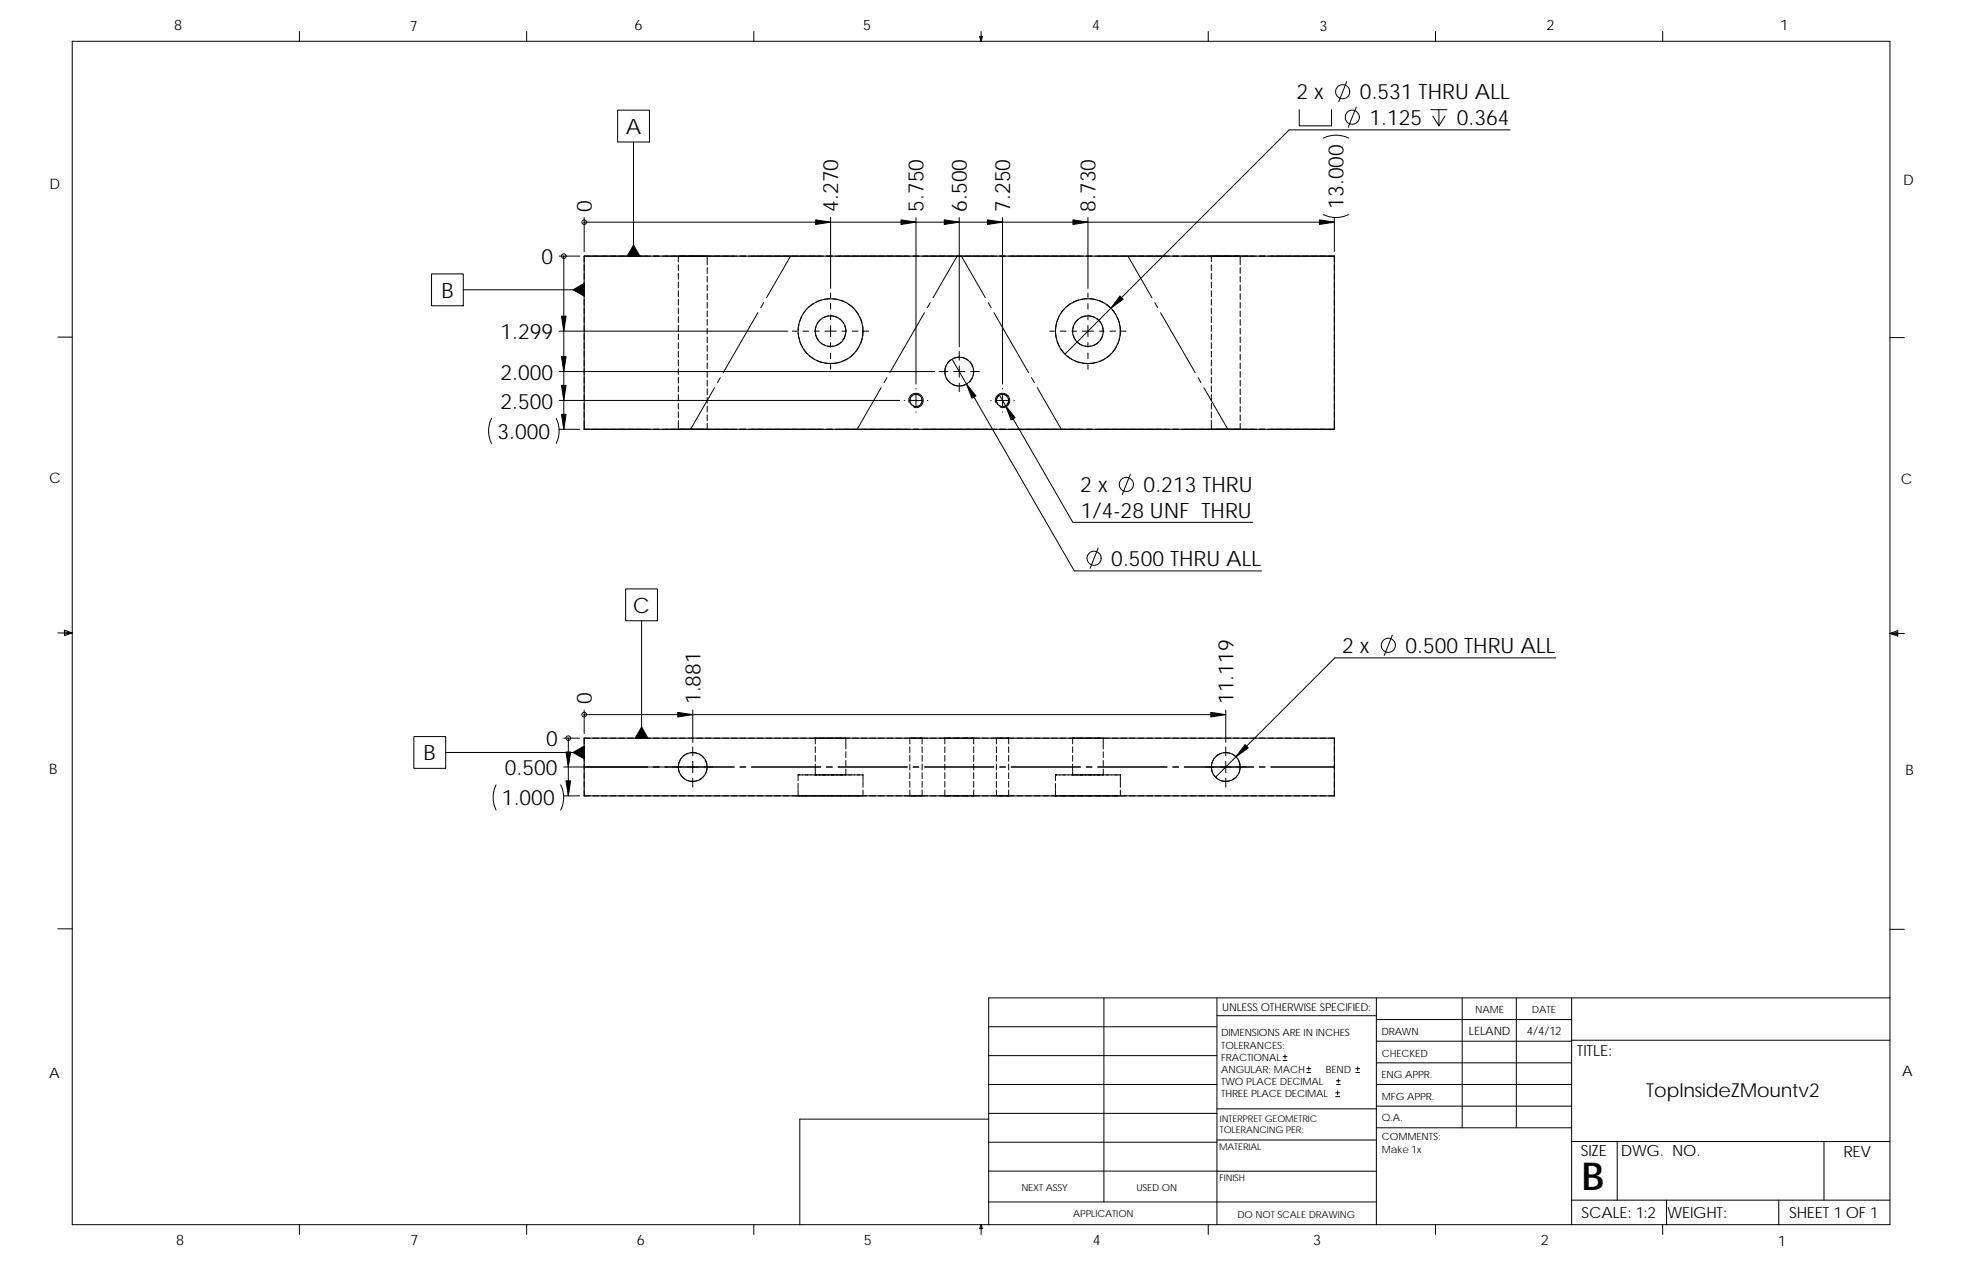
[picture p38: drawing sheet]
<svg xmlns="http://www.w3.org/2000/svg" width="432mm" height="279mm" viewBox="0 0 432 279" stroke-linecap="round" stroke-linejoin="round" font-family="sans-serif">
<defs><g id="words">
<text font-size="8.5" x="348.1" y="261.7">B</text>
<g font-size="4.7">
<text x="285.3" y="21.9">2 x</text>
<text x="299.3" y="21.9">0.531 THRU ALL</text>
<text x="137.7" y="29.5">A</text>
<text x="301.4" y="27.5">1.125</text>
<text x="320.6" y="27.5">0.364</text>
<text x="130.2" y="46.6" transform="rotate(-90 130.2 46.6)">0</text>
<text x="184.5" y="46.6" transform="rotate(-90 184.5 46.6)">4.270</text>
<text x="203.3" y="46.6" transform="rotate(-90 203.3 46.6)">5.750</text>
<text x="212.8" y="46.6" transform="rotate(-90 212.8 46.6)">6.500</text>
<text x="222.3" y="46.6" transform="rotate(-90 222.3 46.6)">7.250</text>
<text x="241.1" y="46.6" transform="rotate(-90 241.1 46.6)">8.730</text>
<text x="295.7" y="45.9" transform="rotate(-90 295.7 45.9)">13.000</text>
<text x="119.2" y="58.1">0</text>
<text x="97.1" y="65.5">B</text>
<text x="110.1" y="74.6">1.299</text>
<text x="110.1" y="83.5">2.000</text>
<text x="110.1" y="89.9">2.500</text>
<text x="109.5" y="96.6">3.000</text>
<text x="237.7" y="108.3">2 x</text>
<text x="237.9" y="113.9">1/4-28 UNF THRU</text>
<text x="251.7" y="108.3">0.213 THRU</text>
<text x="244.6" y="124.5">0.500 THRU ALL</text>
<text x="139.3" y="134.8">C</text>
<text x="295.4" y="143.7">2 x</text>
<text x="309.3" y="143.7">0.500 THRU ALL</text>
<text x="130.2" y="154.9" transform="rotate(-90 130.2 154.9)">0</text>
<text x="154.1" y="154.9" transform="rotate(-90 154.1 154.9)">1.881</text>
<text x="271.4" y="154.9" transform="rotate(-90 271.4 154.9)">11.119</text>
<text x="93.2" y="167.3">B</text>
<text x="120.2" y="164.1">0</text>
<text x="111.1" y="170.5">0.500</text>
<text x="110.5" y="177.2">1.000</text>
</g>
<text font-size="4.2" x="362.3" y="241.4">TopInsideZMountv2</text>
<g font-size="3.4">
<text x="347" y="232.3">TITLE:</text>
<text x="347.9" y="254.3">SIZE</text>
<text x="356.7" y="254.3">DWG. NO.</text>
<text x="405.7" y="254.4">REV</text>
<text x="348.1" y="267.9">SCALE: 1:2</text>
<text x="367" y="268">WEIGHT:</text>
<text x="393.8" y="267.9">SHEET 1 OF 1</text>
</g>
<g font-size="3.2">
<text x="38.3" y="6.7">8</text>
<text x="90.2" y="6.8">7</text>
<text x="139.7" y="6.5">6</text>
<text x="189.9" y="6.5">5</text>
<text x="240.4" y="6.6">4</text>
<text x="290.4" y="6.7">3</text>
<text x="340.4" y="6.6">2</text>
<text x="391.8" y="6.7">1</text>
<text x="10.9" y="41.6">D</text>
<text x="418.9" y="40.7">D</text>
<text x="10.8" y="106.3">C</text>
<text x="418.4" y="106.4">C</text>
<text x="10.8" y="170.2">B</text>
<text x="419.4" y="170.6">B</text>
<text x="10.8" y="237.2">A</text>
<text x="418.6" y="236.8">A</text>
<text x="38.8" y="273.9">8</text>
<text x="90.3" y="273.9">7</text>
<text x="140.2" y="273.8">6</text>
<text x="190.1" y="273.9">5</text>
<text x="240.5" y="273.8">4</text>
<text x="289" y="273.9">3</text>
<text x="339.1" y="273.9">2</text>
<text x="391.4" y="274.2">1</text>
</g>
<g font-size="2.5">
<text x="323.3" y="227.6">LELAND</text>
<text x="336" y="227.7">4/4/12</text>
</g>
<text font-size="2.4" x="269" y="222.4">UNLESS OTHERWISE SPECIFIED:</text>
<g font-size="2.2">
<text x="304" y="227.7">DRAWN</text>
<text x="324.7" y="222.9">NAME</text>
<text x="337.2" y="222.9">DATE</text>
<text x="268.8" y="228">DIMENSIONS ARE IN INCHES</text>
<text x="268.8" y="230.7">TOLERANCES:</text>
<text x="268.8" y="233.3">FRACTIONAL</text>
<text x="304.1" y="232.6">CHECKED</text>
<text x="268.8" y="236">ANGULAR: MACH</text>
<text x="268.8" y="238.6">TWO PLACE DECIMAL</text>
<text x="291.8" y="236">BEND</text>
<text x="304" y="237.2">ENG APPR.</text>
<text x="268.8" y="241.3">THREE PLACE DECIMAL</text>
<text x="304.1" y="242">MFG APPR.</text>
<text x="304.1" y="246.7">Q.A.</text>
<text x="304.1" y="250.9">COMMENTS:</text>
<text x="304.1" y="253.6">Make 1x</text>
</g>
<g font-size="2.1">
<text x="224.8" y="262">NEXT ASSY</text>
<text x="250.1" y="262">USED ON</text>
<text x="236.2" y="267.8">APPLICATION</text>
<text x="272.4" y="267.9">DO NOT SCALE DRAWING</text>
</g>
<g font-size="2">
<text x="268.5" y="249.4">TOLERANCING PER:</text>
<text x="268.5" y="246.8">INTERPRET GEOMETRIC</text>
<text x="268.3" y="252.9">MATERIAL</text>
<text x="268.4" y="259.7">FINISH</text>
</g>
</g></defs>
<g fill="none" stroke="#000" stroke-width=".22">
<path d="M15.9 9.1h400v260.3h-400zM65.9 6.9v2.2M115.9 6.9v2.2M165.9 6.9v2.2M215.6 8h.6l-.3 1.1zM215.7 8l.2 1.1M215.9 6.9v2.2M216 8l-.1 1.1M265.9 6.9v2.2M296.4 17.9l-1.8 4.5M315.9 6.9v2.2M365.9 6.9v2.2"/>
<path d="M135.9 24.2h7v7h-7zM139.4 31.2v25.1M285.9 24.1v3.6h7.2v-3.6M291.2 30.4a6.2 6.2 0 0 1 5.6 0M298.5 23.6l-1.8 4.4M314.9 24.1h3.6M315.3 25.5l1.4 2.2M316.7 24.1v3.6M318 25.5l-1.3 2.2M332.3 28.6h-48.6l-49.3 49.3M123.1 56.3h4.5M124.1 56.3v38.1"/>
<path d="M124.1 56.3h.1M128.6 48.9h.1M128.6 47.9v7.5M128.6 58.3v1.2M143.2 56.3h-14.6v1.3M145.1 56.3h-1.3M145.7 56.3h16.5M149.3 58.3v1.2M149.9 56.3h5.1M150.6 56.3h-1.3v1.3M151.8 56.3h1.3M154.4 56.3h1.2v2"/>
<path d="M155.6 58.9v1.3M162.9 56.3h1.2M164.8 56.3h16.5M174 56.3l-5.3 9.2M181.9 56.3h1.3M182.8 47.9v15.6M183.8 56.3h16.5M201.6 47.9v36.6M202.2 56.3h-1.2M202.9 56.3h16.5M210.7 56.3l-5.3 9.2M211.1 56.3l.1 .1"/>
<path d="M211.1 47.9v28.4M211.2 56.3l-.2 .1M211.6 56.3l5.3 9.2M220.6 47.9v36.6M221.3 56.3h-1.3M221.9 56.3h16.5M239.4 47.9v15.6M240.3 56.3h-1.2M241 56.3h16.5M248.2 56.3l5.3 9.2M259.4 56.3h-1.3M260 56.3h16.5"/>
<path d="M266.6 58.3v1.2M267.2 56.3h5.1M267.9 56.3h-1.3v1.3M269.1 56.3h1.3M271.7 56.3h1.2v2M272.9 58.9v1.3M278.4 56.3h-1.2M279.1 56.3h14.6M291.2 47.2a6.2 6.2 0 0 0 5.6 0M293.7 48.9h-165.1M293.7 47.9v7.5M293.7 56.3v1.3"/>
<path d="M293.7 58.3v1.2M12.7 74.2h3.2M95 60.3h7v7h-7zM102 63.8h26.6M123.1 72.9h50.3M128.6 60.2v1.2M128.6 62.1v1.2M128.6 64v1.2M128.6 65.9v1.2M128.6 67.8v1.2M128.6 69.7v1.3M128.6 71.6v1.3"/>
<path d="M128.6 73.5v1.3M128.6 75.4v1.3M128.6 77.3v1.3M128.6 79.2v1.3M149.3 60.2v1.2M149.3 62.1v1.2M149.3 64v1.2M149.3 65.9v1.2M149.3 67.8v1.2M149.3 69.7v1.3M149.3 71.6v1.3M149.3 73.5v1.3"/>
<path d="M149.3 75.4v1.3M149.3 77.3v1.3M149.3 79.2v1.3M155.6 60.8v1.3M155.6 62.7v1.3M155.6 64.6v1.3M155.6 66.5v1.3M155.6 68.4v1.3M155.6 70.3v1.3M155.6 72.2v1.3M155.6 74.1v1.3M155.6 76v1.3"/>
<path d="M155.6 77.9v1.3M155.6 79.8v1.3M166.8 68.8l-7.6 13.2M168.1 66.6l-.7 1.1M174.4 72.9h1M175.7 73.3l.2 1.2M175.8 71.4l-.1 1.2M176 75.1l.6 1.2M176.4 69.6l-.4 1.2M176.7 72.9h1.3M176.9 76.8l.8 1M177.5 68l-.8 1"/>
<path d="M178.1 78.3l1.1 .7M179 66.8l-1.1 .8M179.2 72.9h1.1M179.5 73.7l.6 1.1M179.6 71.8l-.2 1.3M179.7 79.3l1.2 .4M180.5 75.3l1 .7M180.6 70.3l-.8 .9M180.7 66l-1.2 .5M181.5 79.9l1.3 .1M181.5 72.9h2.5M182.4 69.5l-1.2 .4"/>
<path d="M182.6 65.7l-1.3 .2M182.8 71.6v2.5M182.8 64.5v1M182.8 66.8v1.2M182.8 69.3v1.1M182.8 75.4v1M182.8 77.7v1.2M183 69.5l1.2 .3M183.2 65.7l1.3 .2M183.4 76.1l-1.2 .1M184.7 79.7l-1.3 .2M184.8 70.1l.8 .9"/>
<path d="M185.1 66.1l1.1 .5M185.1 75.3l-1.1 .7M185.3 72.9h1M185.9 71.6l.2 1.4M186 73.7l-.5 1.1M186.4 79l-1.1 .5M186.8 66.9l.9 .8M187.6 72.9h1.3M187.9 77.8l-.9 .8M188.2 68.2l.7 1M189 76.3l-.7 1M189.2 69.8l.5 1.2"/>
<path d="M189.7 74.5l-.4 1.2M189.8 71.6v2.3M190.1 72.9h1.1M203.5 68.8l-7.7 13.2M204.7 66.6l-.6 1.1M209.4 79.1l-.9 .8M209.5 79l26.9 46.6h41.2M211.1 77.3v1.9M211.2 78.6l-1.2 .2M211.8 78.7l1.2 .5M213.4 79.6l.7 1.1M217.5 66.6l.6 1.1"/>
<path d="M218.8 68.8l7.6 13.2M231 72.9h1.1M232.3 73.3l.2 1.2M232.5 71.4l-.2 1.2M232.7 75.1l.5 1.2M233.1 69.6l-.5 1.2M233.3 72.9h1.3M233.5 76.8l.8 1M234.2 68l-.8 1M234.8 78.3l1 .7M235.6 66.8l-1 .8M235.9 72.9h1"/>
<path d="M236.2 73.7l.5 1.1M236.2 71.8l-.1 1.3M236.4 79.3l1.2 .4M237.1 75.3l1.1 .7M237.3 70.3l-.8 .9M237.3 66l-1.1 .5M238.2 79.9l1.2 .1M238.2 72.9h2.5M239 69.5l-1.2 .4M239.2 65.7l-1.2 .2M239.4 64.5v1M239.4 66.8v1.2"/>
<path d="M239.4 69.3v1.1M239.4 71.6v2.5M239.4 75.4v1M239.4 77.7v1.2M239.6 69.5l1.3 .3M239.8 65.7l1.3 .2M240.1 76.1l-1.3 .1M241.3 79.7l-1.2 .2M241.4 70.1l.9 .9M241.7 66.1l1.2 .5M241.7 75.3l-1 .7M241.9 72.9h1.1"/>
<path d="M242.6 71.6l.2 1.4M242.7 73.7l-.6 1.1M243.1 79l-1.2 .5M243.4 66.9l1 .8M244.2 72.9h1.3M244.6 77.8l-1 .8M244.8 68.2l.8 1M245.7 76.3l-.7 1M245.9 69.8l.4 1.2M246.4 74.5l-.4 1.2M246.4 71.6l.1 2.3M246.8 72.9h1"/>
<path d="M254.1 66.6l.7 1.1M255.4 68.8l7.6 13.2M266.6 60.2v1.2M266.6 62.1v1.2M266.6 64v1.2M266.6 65.9v1.2M266.6 67.8v1.2M266.6 69.7v1.3M266.6 71.6v1.3M266.6 73.5v1.3M266.6 75.4v1.3M266.6 77.3v1.3"/>
<path d="M266.6 79.2v1.3M272.9 60.8v1.3M272.9 62.7v1.3M272.9 64.6v1.3M272.9 66.5v1.3M272.9 68.4v1.3M272.9 70.3v1.3M272.9 72.2v1.3M272.9 74.1v1.3M272.9 76v1.3M272.9 77.9v1.3M272.9 79.8v1.3"/>
<path d="M293.7 60.2v1.2M293.7 62.1v1.2M293.7 64v1.2M293.7 65.9v1.2M293.7 67.8v1.2M293.7 69.7v1.3M293.7 71.6v1.3M293.7 73.5v1.3M293.7 75.4v1.3M293.7 77.3v1.3M293.7 79.2v1.3M415.9 74.3h3.2"/>
<path d="M108.2 92a6.2 6.2 0 0 0 0 5.6M122.4 92a6.2 6.2 0 0 1 0 5.6M123.1 94.4h4.5M123.1 88.1h74.9M123.1 81.7h82.6M128.6 92.5v1.9h14.6M128.6 81.1v1.3M128.6 83v1.3M128.6 84.9v1.3M128.6 86.8v1.3M128.6 88.7v1.3M128.6 90.6v1.3"/>
<path d="M145.1 94.4h-1.3M145.7 94.4h16.5M149.3 92.5v1.9h1.3M149.3 81.1v1.3M149.3 83v1.3M149.3 84.9v1.3M149.3 86.8v1.3M149.3 88.7v1.3M149.3 90.6v1.3M149.9 94.4h5.1M151.8 94.4h1.3M155.6 93.2v1.2h-1.2"/>
<path d="M155.6 81.7v1.3M155.6 83.7v1.2M155.6 85.6v1.2M155.6 87.5v1.2M155.6 89.4v1.2M155.6 91.3v1.2M157.3 85.3l-5.3 9.1M158.5 83.1l-.6 1.1M164.1 94.4h-1.2M164.8 94.4h16.5M182.8 80.2v1M183.2 94.4h-1.3"/>
<path d="M183.8 94.4h16.5M193.9 85.3l-5.2 9.1M195.2 83.1l-.6 1.1M199 88.1h.1M200 88.5a1.59 1.59 0 0 1 1.4-2 1.59 1.59 0 0 1 1.8 1.7 1.59 1.59 0 0 1-2 1.4M200.3 88.1h2.5M200.8 87h-.1a1.35 1.35 0 0 0-.2 1.9M201 89.3l.5 .2 .7-.2M201.4 86.8h.5l.6 .3M201.6 85.5v.1M201.6 90.6v.1M201.6 86.8v2.5"/>
<path d="M202.2 94.4h-1.2M202.8 87.7a1.13 1.13 0 0 1-.2 1.2M202.9 94.4h16.5M204.1 88.1h.1M206.7 81.7h1.9M208.2 80.5a3.1 3.1 0 0 0-.1 2.1M208.3 83.2l.8 1M209.6 84.5l1.2 .4M209.9 81.7h2.5M211.1 84.3v1.9M211.1 80.5v2.5M212.6 84.5l-1.2 .4"/>
<path d="M213.6 81.7h1.9M213.9 83.2l-.8 1M214.2 81.3l-.1 1.3M218 88.1h.1M219.1 88.5a1.59 1.59 0 0 1 1.4-2 1.59 1.59 0 0 1 1.7 1.7 1.59 1.59 0 0 1-2 1.4M219.4 88.1h2.5M219.8 87a1.35 1.35 0 0 0-.3 1.9M220 86.9l16.1 28h39.6M220 89.3l.5 .2 .7-.2M220.4 86.8h.5l.7 .3M220.6 85.5v.1M220.6 90.6v.1"/>
<path d="M220.6 86.8v2.5M221.3 94.4h-1.3M221.9 87.7a1.13 1.13 0 0 1-.2 1.2M221.9 94.4h16.5M223.1 88.1h.1M227 83.1l.6 1.1M228.3 85.3l5.3 9.1M239.4 80.2v1M240.3 94.4h-1.2M241 94.4h16.5M258.1 94.4h1.3M260 94.4h16.5"/>
<path d="M263.7 83.1l.6 1.1M264.9 85.3l5.3 9.1M266.6 92.5v1.9h1.3M266.6 81.1v1.3M266.6 83v1.3M266.6 84.9v1.3M266.6 86.8v1.3M266.6 88.7v1.3M266.6 90.6v1.3M267.2 94.4h5.1M269.1 94.4h1.3M272.9 93.2v1.2h-1.2"/>
<path d="M272.9 81.7v1.3M272.9 83.7v1.2M272.9 85.6v1.2M272.9 87.5v1.2M272.9 89.4v1.2M272.9 91.3v1.2M277.2 94.4h1.2M279.1 94.4h14.6M293.7 92.5v1.9M293.7 81.1v1.3M293.7 83v1.3M293.7 84.9v1.3"/>
<path d="M293.7 86.8v1.3M293.7 88.7v1.3M293.7 90.6v1.3M248.8 104.4l-1.8 4.4M12.7 139.3h3.2M14.2 138.6l1.7 .7-1.7 .5zM14.2 139l1.7 .3M15.9 139.3l-1.7 .2M137.7 129.6h7v7h-7zM141.2 136.6v25.8M241.7 120.6l-1.8 4.4M306.4 139.7l-1.7 4.5"/>
<path d="M415.9 139.4h3.2M415.9 139.4l1.8-.7v1.2zM415.9 139.4l1.8 .2M417.7 139.1l-1.8 .3M128.6 157.2h.1M128.6 156.2v5.2M152.5 156.2v7.1M269.8 156.2v7.1M269.8 157.2h-141.2M342.4 144.7h-48.6l-26.3 26.3M91.1 162.1h7v6.9h-7zM109.2 172.7a6.2 6.2 0 0 0 0 5.5"/>
<path d="M123.4 172.7a6.2 6.2 0 0 1 0 5.5M124.1 162.4h3.5M124.1 175.1h3.5M124.1 168.7h37.5M125.1 162.4h.1M125.1 162.4v12.7M128.6 164.3v1.3l-30.5-.1M128.6 166.2v1.3M128.6 168.1v1.3M128.6 170v1.3M128.6 171.9v1.3M128.6 173.8v1.3h1.2"/>
<path d="M129.8 162.4h-1.2v1.3M130.5 162.4h1.2M130.5 175.1h1.2M132.4 162.4h1.2M132.4 175.1h1.2M134.3 162.4h1.3M134.3 175.1h1.3M136.2 162.4h1.3M136.2 175.1h1.3M138.1 162.4h1.3M138.1 175.1h1.3M140 162.4h1.3"/>
<path d="M140 175.1h1.3M141.9 162.4h1.3M141.9 175.1h1.3M143.8 162.4h1.3M143.8 175.1h1.3M145.7 162.4h1.3M145.7 175.1h1.3M147.6 162.4h1.3M147.6 175.1h1.3M149.3 168.6l.2 1.3M149.5 162.4h1.3M149.5 175.1h1.3"/>
<path d="M149.8 170.4l.9 1M149.9 166.9l-.5 1.1M151.2 171.7a2.94 2.94 0 0 0 2.1 .1M151.4 165.7l-1.1 .7M151.4 162.4h1.3M151.4 175.1h1.3M152 165.6l1.3 .1M152.4 168.7l.1 .1M152.5 164.3v1.9M152.5 167.5v2.5M152.5 171.2v2M152.5 168.7l-.1 .1"/>
<path d="M153.3 162.4h1.3M153.3 175.1h1.3M153.9 165.9l.9 .8M154.9 170.8l-1 .7M155.2 167.2l.4 1.2M155.2 162.4h1.3M155.2 175.1h1.3M155.6 169l-.4 1.2M157.1 162.4h1.3M157.1 175.1h1.3M159 162.4h1.3M159 175.1h1.3"/>
<path d="M161 162.4h1.2M161 175.1h1.2M162.9 162.4h1.2M162.9 175.1h1.2M162.9 168.7h1.2M164.8 162.4h1.2M164.8 175.1h1.2M165.4 168.7h15.2M166.7 162.4h1.2M166.7 175.1h1.2M168.6 162.4h1.2M168.6 175.1h1.2"/>
<path d="M170.5 162.4h1.2M170.5 175.1h1.2M172.4 162.4h1.3M172.4 175.1h1.3M174.3 162.4h1.3M174.3 175.1h1.3M175.6 173.8v1.3M175.6 170.5v1.2M175.6 172.4v1.3M175.9 170.5h-.3h1M176 175.1h-.3h2.2M176.2 162.4h1.3"/>
<path d="M176.2 175.1h1.3M176.6 170.5h1.2M177.2 175.1h1.3M177.3 170.5h1.2M178.1 162.4h1.3M178.1 175.1h1.3M178.5 170.5h1.2M178.5 175.1h1.3M179.1 175.1h1.3M179.4 168.1v2.4M179.4 162.4v1.3M179.4 164.3v1.3"/>
<path d="M179.4 166.2v1.3M179.7 170.5h-.3h1h-1.2M179.7 162.4h-.3h1M180 162.4h1.3M180 175.1h1.3M180.3 170.5h1.3M180.3 162.4h1.3M180.4 170.5h1.2M180.4 175.1h1.3M181 175.1h1.3M181.1 170.5h1.3zM181.1 162.4h1.3"/>
<path d="M181.9 162.4h1.3M181.9 175.1h1.3M181.9 168.7h1.3M182.2 170.5h1.3M182.2 162.4h1.3M182.3 170.5h1.2M182.4 175.1h1.2M182.9 175.1h1.3M183 170.5h1.3zM183 162.4h1.3M183.8 162.4h1.3M183.8 175.1h1.3"/>
<path d="M184.1 162.4h1.3M184.2 170.5h1.2zM184.3 175.1h1.2M184.4 168.7h15.3M184.8 175.1h2.6M184.9 170.5h1.3zM184.9 162.4h1.3M185.7 162.4h1.3M185.7 175.1h1.3M186 170.5h.2M186 162.4h.2M186.1 170.5h1.2"/>
<path d="M186.2 162.4v2.4M186.2 165.4v1.3M186.2 167.3v1.3M186.2 169.2v1.3M186.8 175.1h1.2M186.8 170.5h1.3M187.6 162.4h1.3M187.6 175.1h1.3M188 170.5h1.3M188.1 175.1h1.2M188.7 170.5h1.2M189.5 162.4h1.3"/>
<path d="M189.5 175.1h1.3M189.9 173.8v1.3h-1.2M189.9 170.5v1.2M189.9 171.9v1.3M191.4 162.4h1.3M191.4 175.1h1.3M193.3 162.4h1.3M193.3 175.1h1.3M195.2 162.4h1.3M195.2 175.1h1.3M197.1 162.4h1.3M197.1 175.1h1.3"/>
<path d="M199.1 162.4h1.2M199.1 175.1h1.2M200.2 173.8v1.3h1.3M200.2 164.3v1.3M200.2 166.2v1.3M200.2 168.1v1.3M200.2 170v1.3M200.2 171.9v1.3M200.5 175.1h1.3M200.5 162.4h1.3M201 168.7h1.2M201 162.4h1.2"/>
<path d="M201 175.1h1.2M201.5 162.4h-1.3v1.3M202.1 175.1h.8h-.5M202.1 162.4h.8h-.5M202.9 162.4h1.2M202.9 175.1h1.2M202.9 162.4v1.3M202.9 164.3v1.3M202.9 166.2v1.3M202.9 168.1v1.3M202.9 170v1.3M202.9 171.9v1.3"/>
<path d="M202.9 173.8v1.3M203.5 168.7h15.2M204.8 162.4h1.2M204.8 175.1h1.2M206.7 162.4h1.2M206.7 175.1h1.2M207.9 175.1h1.3zM207.9 162.4h1.3M207.9 162.4v1.3M207.9 164.3v1.3M207.9 166.2v1.3M207.9 168.1v1.3"/>
<path d="M207.9 170v1.3M207.9 171.9v1.3M207.9 173.8v1.3M208.6 162.4h2.5M210.5 162.4h2.5M211.1 175.1h-2.5M212.4 162.4h1.3M212.4 175.1h1.3M213 175.1h-2.5M213.7 175.1h.6zM213.7 162.4h.6zM214.3 164.3v1.3"/>
<path d="M214.3 173.8v1.3h1.3M214.3 166.2v1.3M214.3 168.1v1.3M214.3 170v1.3M214.3 171.9v1.3M215.6 162.4h-1.3v1.3M216.2 162.4h1.3M216.2 175.1h1.3M218.1 162.4h1.3M218.1 175.1h1.3M219.3 173.8v1.3h1.3M219.3 164.3v1.3"/>
<path d="M219.3 166.2v1.3M219.3 168.1v1.3M219.3 170v1.3M219.3 171.9v1.3M219.6 175.1h1.3M219.6 162.4h1.3M220 168.7h1.3M220 162.4h1.3M220 175.1h1.3M220.6 162.4h-1.3v1.3M221.2 175.1h.8h-.5M221.2 162.4h.8h-.5"/>
<path d="M221.9 162.4h1.3M221.9 175.1h1.3M222 162.4v1.3M222 164.3v1.3M222 166.2v1.3M222 168.1v1.3M222 170v1.3M222 171.9v1.3M222 173.8v1.3M222.5 168.7h15.3M223.8 162.4h1.3M223.8 175.1h1.3"/>
<path d="M225.7 162.4h1.3M225.7 175.1h1.3M227.6 162.4h1.3M227.6 175.1h1.3M229.5 162.4h1.3M229.5 175.1h1.3M231.4 162.4h1.3M231.4 175.1h1.3M232.3 173.8v1.3M232.3 170.5v1.2M232.3 172.4v1.3M232.6 170.5h-.3h1"/>
<path d="M232.6 175.1h-.3h.9M233.2 170.5h1.3M233.3 175.1h1.2M233.3 162.4h1.3M233.3 175.1h1.3M233.9 175.1h2.6M233.9 170.5h1.3M235.1 170.5h1.3M235.2 162.4h1.3M235.2 175.1h1.3M235.8 175.1h1.2M236.1 168.1v2.4"/>
<path d="M236.1 162.4v1.3M236.1 164.3v1.3M236.1 166.2v1.3M236.3 170.5h-.2h1h-1.3M236.3 162.4h-.2h1M237 170.5h1.2M237 162.4h1.2M237 170.5h1.3M237.1 175.1h1.3M237.2 162.4h1.2M237.2 175.1h1.2M237.7 175.1h1.3"/>
<path d="M237.7 162.4h1.3M237.7 170.5h1.3zM238.9 170.5h1.2M238.9 162.4h1.2M238.9 170.5h1.3M239 175.1h1.3M239.1 168.7h1.2M239.1 162.4h1.2M239.1 175.1h1.2M239.6 175.1h2.6M239.6 162.4h1.3M239.6 170.5h1.3z"/>
<path d="M240.8 170.5h1.2M240.8 162.4h1.2M240.8 170.5h1.3M241 162.4h1.2M241 175.1h1.2M241.5 175.1h1.3M241.5 162.4h1.3M241.5 170.5h1.3zM241.6 168.7h15.2M242.7 162.4h.1M242.8 175.1h1.3M242.8 170.5h1.2"/>
<path d="M242.8 162.4v2.4M242.8 165.4v1.3M242.8 167.3v1.3M242.8 169.2v1.3M242.9 162.4h1.2M242.9 175.1h1.2M243.4 175.1h1.3M243.4 170.5h1.3M244.6 170.5h1.3M244.7 175.1h1.3M244.8 162.4h1.2M244.8 175.1h1.2"/>
<path d="M245.3 170.5h1.3v1.2M246.6 173.8v1.3h-1.3M246.6 171.9v1.3M246.7 162.4h1.2M246.7 175.1h1.2M248.6 162.4h1.3M248.6 175.1h1.3M250.5 162.4h1.3M250.5 175.1h1.3M252.4 162.4h1.3M252.4 175.1h1.3M254.3 162.4h1.3"/>
<path d="M254.3 175.1h1.3M256.2 162.4h1.3M256.2 175.1h1.3M258.1 168.7h1.3M258.1 162.4h1.3M258.1 175.1h1.3M260 162.4h1.3M260 175.1h1.3M260.6 168.7h15.3M261.9 162.4h1.3M261.9 175.1h1.3M263.8 162.4h1.3"/>
<path d="M263.8 175.1h1.3M265.7 162.4h1.3M265.7 175.1h1.3M266.6 168.6l.2 1.3M267.1 170.4l.9 .9M267.2 166.9l-.5 1.1M267.6 162.4h1.3M267.6 175.1h1.3M268.5 171.7h.1a2.89 2.89 0 0 0 2 .1M268.7 165.7l-1.1 .7M269.3 165.6l1.3 .1M269.5 162.4h1.3"/>
<path d="M269.5 175.1h1.3M269.7 168.7l.2 .1M269.8 164.3v1.9M269.8 167.5v2.5M269.8 171.2v2M271.2 165.9l1 .8M271.4 162.4h1.3M271.4 175.1h1.3M272.2 170.8l-1 .8M272.5 167.2l.4 1.2M272.9 169l-.4 1.2M273.3 162.4h1.3"/>
<path d="M273.3 175.1h1.3M275.3 162.4h1.2M275.3 175.1h1.2M277.2 168.7h1.2M277.2 162.4h1.2M277.2 175.1h1.2M279.1 162.4h1.2M279.1 175.1h1.2M279.7 168.7h14M281 162.4h1.2M281 175.1h1.2M282.9 162.4h1.2"/>
<path d="M282.9 175.1h1.2M284.8 162.4h1.2M284.8 175.1h1.2M286.7 162.4h1.3M286.7 175.1h1.3M288.6 162.4h1.3M288.6 175.1h1.3M290.5 162.4h1.3M290.5 175.1h1.3M292.4 162.4h1.3M292.4 175.1h1.3M293.7 162.4v1.3"/>
<path d="M293.7 164.3v1.3M293.7 166.2v1.3M293.7 168.1v1.3M293.7 170v1.3M293.7 171.9v1.3M293.7 173.8v1.3M12.7 204.3h3.2M243 219.5v44.9M267.8 219.5v49.9M302.9 219.5v49.9M321.8 219.5v28.6M333.7 219.5v28.6"/>
<path d="M345.9 219.5v49.9M415.9 204.4h3.2M415.9 219.5h-198.3v49.9M217.6 238.6h50.2M217.6 232.2h50.2M217.6 225.9h50.2M267.8 223.5h35.1M282.4 233.3h.8M282.4 232.5h.8M282.8 232v.9M287.6 235.9h.8M287.6 235.1h.8"/>
<path d="M288 234.7v.8M294.1 238.6h.9M294.1 237.8h.9M294.4 240v.8M294.5 237.3v.9M298.4 235.9h.8M298.4 235.1h.8M298.8 234.7v.8M302.9 238.6h43M302.9 233.8h43M302.9 229.1h43M302.9 224.3h43"/>
<path d="M345.9 228.9h70M217.6 257.6l85.3 .1M217.6 251.3h50.2M217.6 244.9h50.2M217.6 246.2h-41.6v23.2M267.8 250.8h35.1M267.8 243.9h35.1M294 241.3h.8M294 240.4h.8M302.9 248.1h43M302.9 243.4h43M345.9 251.1h70"/>
<path d="M355.9 251.1v12.9M401.4 251.1v12.9M65.9 269.4v2.2M115.9 269.4v2.2M165.9 269.4v2.2M215.9 269.4v2.2M215.9 269.4l.3 .9h-.6zM217.6 264.4h85.3M265.9 269.4v2.2M315.9 269.4v2.2M345.9 264h70M365.9 269.4v2.2"/>
<path d="M366.8 264v5.4M391.5 264v5.4"/>
<circle cx="295.5" cy="20.2" r="1.55"/>
<circle cx="297.6" cy="25.8" r="1.56"/>
<circle cx="124.1" cy="56.3" r=".51"/>
<circle cx="128.6" cy="48.9" r=".51"/>
<circle cx="247.9" cy="106.6" r="1.56"/>
<circle cx="240.8" cy="122.8" r="1.55"/>
<circle cx="128.6" cy="157.2" r=".51"/>
<circle cx="305.5" cy="142" r="1.56"/>
<circle cx="125.1" cy="162.4" r=".51"/>
</g>
<g fill="none" stroke="#000" stroke-width=".23">
<path d="M128.6 56.3h165.1v38.1h-165.1zM128.6 162.4h165.1v12.7h-165.1z"/>
<circle cx="182.8" cy="72.9" r="7.1"/>
<circle cx="182.8" cy="72.8" r="3.4"/>
<circle cx="239.4" cy="72.9" r="7.1"/>
<circle cx="239.4" cy="72.8" r="3.4"/>
<circle cx="201.6" cy="88.1" r="1.35"/>
<circle cx="211.1" cy="81.8" r="3.2"/>
<circle cx="220.6" cy="88.1" r="1.35"/>
<circle cx="152.5" cy="168.7" r="3.2"/>
<circle cx="269.8" cy="168.7" r="3.2"/>
</g>
<g fill="#000" stroke="#000" stroke-width=".22">
<path d="M139.4 53.9l1.4 2.4h-2.8z" fill-rule="evenodd"/>
<path d="M179.5 48.4l3.3 .5-3.3 .5z" fill-rule="evenodd"/>
<path d="M198.3 48.4l3.3 .5-3.3 .5z" fill-rule="evenodd"/>
<path d="M207.8 48.4l3.3 .5-3.3 .5z" fill-rule="evenodd"/>
<path d="M217.3 48.4l3.3 .5-3.3 .5z" fill-rule="evenodd"/>
<path d="M236.1 48.4l3.3 .5-3.3 .5z" fill-rule="evenodd"/>
<path d="M290.4 48.4l3.3 .5-3.3 .5z" fill-rule="evenodd"/>
<path d="M123.6 69.6h1l-.5 3.3z" fill-rule="evenodd"/>
<path d="M126.1 63.8l2.5-1.4v2.8z" fill-rule="evenodd"/>
<path d="M246.5 65.1l.7 .7-2.7 2z" fill-rule="evenodd"/>
<path d="M123.6 78.4h1l-.5 3.3z" fill-rule="evenodd"/>
<path d="M123.6 84.8h1l-.5 3.3z" fill-rule="evenodd"/>
<path d="M123.6 91.1h1l-.5 3.3z" fill-rule="evenodd"/>
<path d="M212.7 84.5l2.1 2.6-.9 .5z" fill-rule="evenodd"/>
<path d="M221.3 89.3l2.1 2.6-.9 .5z" fill-rule="evenodd"/>
<path d="M149.2 156.7l3.3 .5-3.3 .5z" fill-rule="evenodd"/>
<path d="M266.5 156.7l3.3 .5-3.3 .5z" fill-rule="evenodd"/>
<path d="M124.6 171.8h1l-.5 3.3z" fill-rule="evenodd"/>
<path d="M124.6 165.4h1l-.5 3.3z" fill-rule="evenodd"/>
<path d="M126.1 165.5l2.5-1.4v2.8z" fill-rule="evenodd"/>
<path d="M141.2 159.9l1.4 2.5h-2.8z" fill-rule="evenodd"/>
<path d="M274 163.8l.7 .7-2.7 2z" fill-rule="evenodd"/>
</g>
<use href="#words"/>
</svg>
